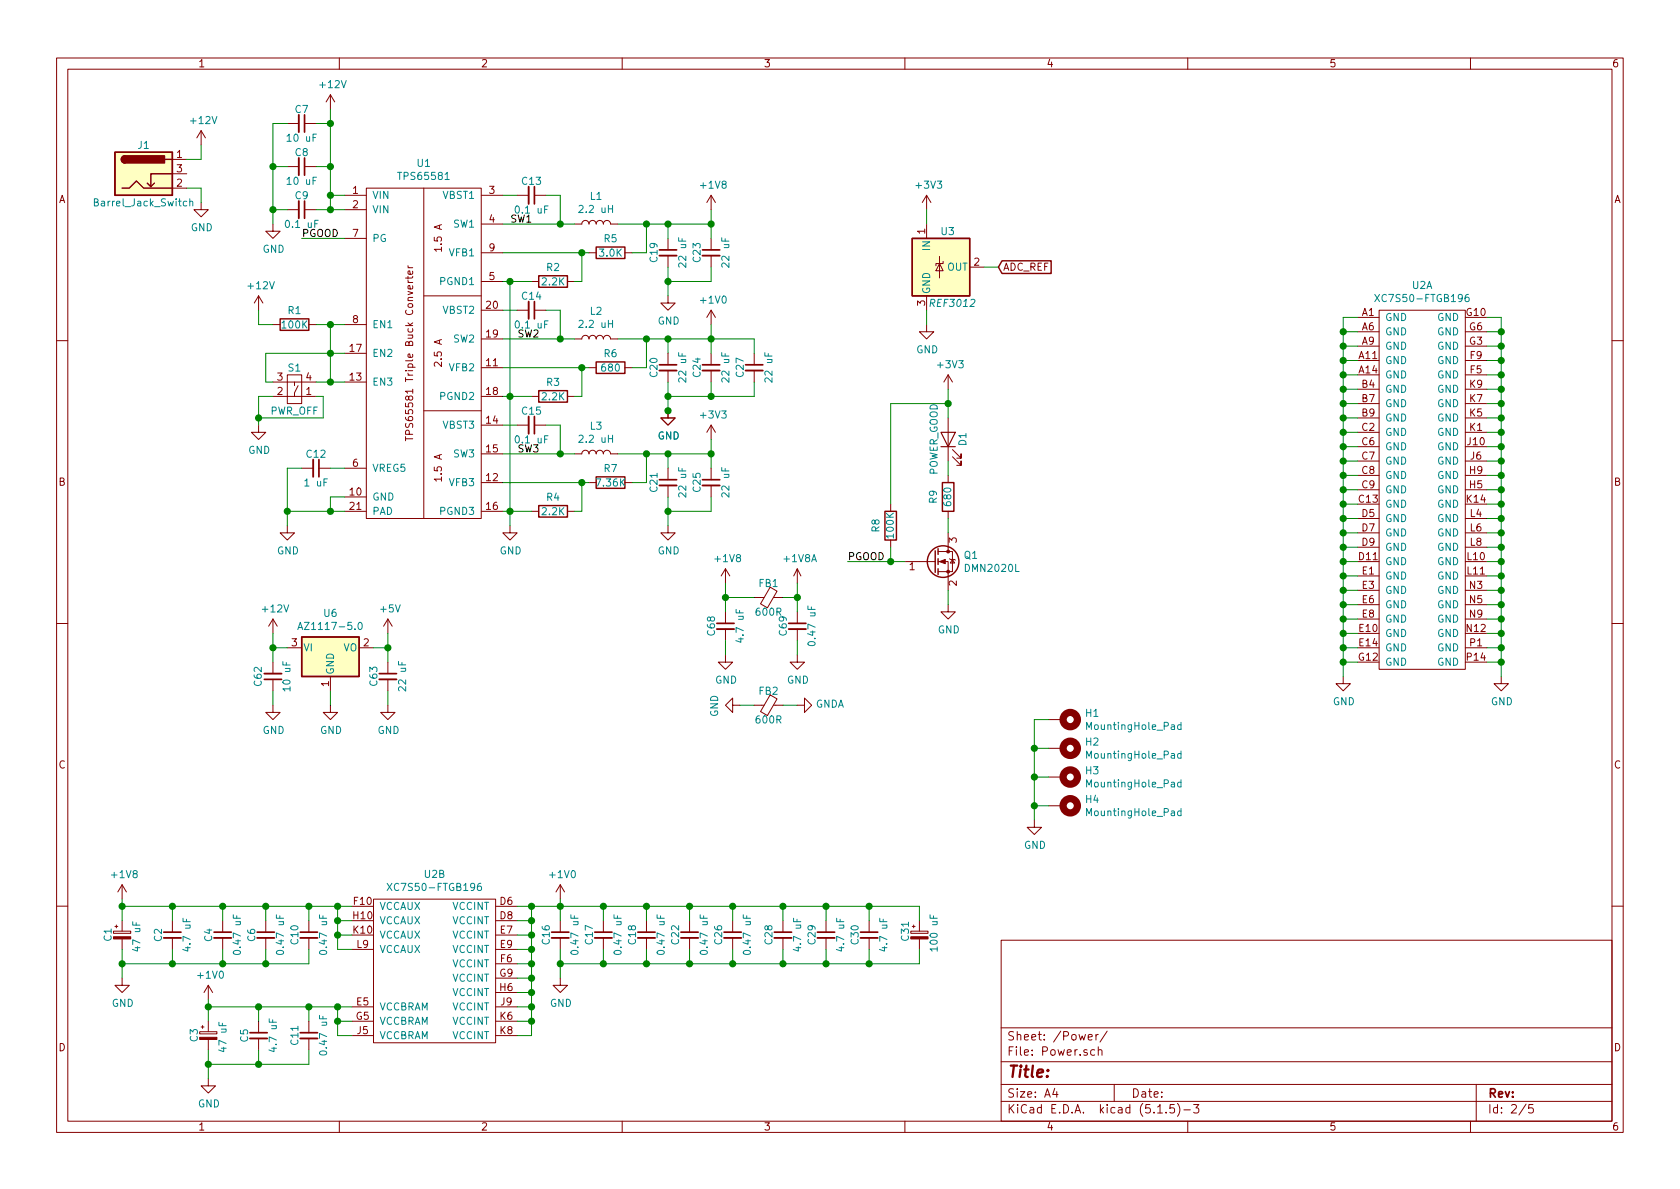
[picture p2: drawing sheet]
<svg xmlns="http://www.w3.org/2000/svg" width="297mm" height="210mm" viewBox="0 0 297 210" stroke-linecap="round" stroke-linejoin="round" font-family="sans-serif">
<defs><g id="words">
<text font-size="2.8" fill="#840000" x="178" y="190.5">Title:</text>
<g font-size="2.1" fill="#840000">
<text x="178" y="184">Sheet: /Power/</text>
<text x="178" y="186.7">File: Power.sch</text>
<text x="178" y="196.9">KiCad E.D.A. kicad (5.1.5)-3</text>
<text x="178" y="194.1">Size: A4</text>
<text x="200" y="194.1">Date:</text>
<text x="263" y="194.1">Rev:</text>
<text x="263" y="196.9">Id: 2/5</text>
</g>
<g font-size="1.8" fill="#840000">
<text x="35" y="11.9">1</text>
<text x="85" y="11.9">2</text>
<text x="135" y="11.9">3</text>
<text x="185" y="11.9">4</text>
<text x="235" y="11.9">5</text>
<text x="285" y="11.9">6</text>
<text x="31.3" y="27.9">1</text>
<text x="10.4" y="35.9">A</text>
<text x="31.3" y="33">2</text>
<text x="31.3" y="30.5">3</text>
<text x="62.4" y="34.3">1</text>
<text x="86.5" y="34.3">3</text>
<text x="285.4" y="35.9">A</text>
<text x="62.4" y="36.8">2</text>
<text x="62.4" y="41.9">7</text>
<text x="86.5" y="39.4">4</text>
<text x="163.6" y="41.4" transform="rotate(-90 163.6 41.4)">1</text>
<text x="78.1" y="44.3" transform="rotate(-90 78.1 44.3)">1.5 A</text>
<text x="86.5" y="44.4">9</text>
<text x="172.2" y="47">2</text>
<text x="177.3" y="47.9">ADC_REF</text>
<text x="86.5" y="49.5">5</text>
<text x="62.4" y="57.1">8</text>
<text x="86" y="59.7">19</text>
<text x="86" y="54.6">20</text>
<text x="163.6" y="54.1" transform="rotate(-90 163.6 54.1)">3</text>
<text x="240.8" y="55.9">A1</text>
<text x="240.8" y="58.4">A6</text>
<text x="259.3" y="55.9">G10</text>
<text x="259.8" y="58.4">G6</text>
<text x="61.9" y="62.2">17</text>
<text x="78.1" y="64.6" transform="rotate(-90 78.1 64.6)">2.5 A</text>
<text x="86" y="64.8">11</text>
<text x="240.3" y="63.5">A11</text>
<text x="240.8" y="61">A9</text>
<text x="259.8" y="61">G3</text>
<text x="260" y="63.5">F9</text>
<text x="49" y="69.8">2</text>
<text x="49" y="67.3">3</text>
<text x="54.1" y="69.8">1</text>
<text x="54.1" y="67.3">4</text>
<text x="61.9" y="67.3">13</text>
<text x="86" y="69.8">18</text>
<text x="240.3" y="66">A14</text>
<text x="240.8" y="68.6">B4</text>
<text x="240.8" y="71.1">B7</text>
<text x="259.9" y="71.1">K7</text>
<text x="259.9" y="68.6">K9</text>
<text x="260" y="66">F5</text>
<text x="73.1" y="76.1" transform="rotate(-90 73.1 76.1)">TPS65581 Triple Buck Converter</text>
<text x="86" y="74.9">14</text>
<text x="240.8" y="73.7">B9</text>
<text x="240.8" y="76.2">C2</text>
<text x="259.9" y="76.2">K1</text>
<text x="259.9" y="73.7">K5</text>
<text x="62.4" y="82.5">6</text>
<text x="86" y="80">15</text>
<text x="240.8" y="78.7">C6</text>
<text x="240.8" y="81.3">C7</text>
<text x="240.8" y="83.8">C8</text>
<text x="259.5" y="78.7">J10</text>
<text x="259.9" y="83.8">H9</text>
<text x="260" y="81.3">J6</text>
<text x="10.4" y="85.9">B</text>
<text x="61.9" y="87.6">10</text>
<text x="78.1" y="84.9" transform="rotate(-90 78.1 84.9)">1.5 A</text>
<text x="86" y="85.1">12</text>
<text x="240.3" y="88.9">C13</text>
<text x="240.8" y="86.4">C9</text>
<text x="259.4" y="88.9">K14</text>
<text x="259.9" y="86.4">H5</text>
<text x="285.4" y="85.9">B</text>
<text x="61.9" y="90.2">21</text>
<text x="86" y="90.2">16</text>
<text x="169.2" y="96" transform="rotate(-90 169.2 96)">3</text>
<text x="240.8" y="91.4">D5</text>
<text x="240.8" y="94">D7</text>
<text x="260" y="91.4">L4</text>
<text x="260" y="94">L6</text>
<text x="160.8" y="100.8">1</text>
<text x="240.3" y="99.1">D11</text>
<text x="240.8" y="96.5">D9</text>
<text x="240.9" y="101.6">E1</text>
<text x="259.5" y="99.1">L10</text>
<text x="259.5" y="101.6">L11</text>
<text x="260" y="96.5">L8</text>
<text x="169.2" y="103.6" transform="rotate(-90 169.2 103.6)">2</text>
<text x="240.9" y="104.1">E3</text>
<text x="240.9" y="106.7">E6</text>
<text x="259.9" y="104.1">N3</text>
<text x="259.9" y="106.7">N5</text>
<text x="240.4" y="111.8">E10</text>
<text x="240.9" y="109.2">E8</text>
<text x="259.4" y="111.8">N12</text>
<text x="259.9" y="109.2">N9</text>
<text x="51.6" y="114.3">3</text>
<text x="64.3" y="114.3">2</text>
<text x="240.3" y="116.8">G12</text>
<text x="240.4" y="114.3">E14</text>
<text x="259.4" y="116.8">P14</text>
<text x="259.9" y="114.3">P1</text>
<text x="58.2" y="121.4" transform="rotate(-90 58.2 121.4)">1</text>
<text x="10.4" y="135.9">C</text>
<text x="285.4" y="135.9">C</text>
<text x="62.6" y="160">F10</text>
<text x="88.4" y="160">D6</text>
<text x="62.5" y="162.6">H10</text>
<text x="62.5" y="165.1">K10</text>
<text x="63.1" y="167.6">L9</text>
<text x="88.4" y="162.6">D8</text>
<text x="88.5" y="165.1">E7</text>
<text x="88.5" y="167.6">E9</text>
<text x="88.4" y="172.7">G9</text>
<text x="88.5" y="170.2">F6</text>
<text x="63.1" y="177.8">E5</text>
<text x="88.4" y="175.3">H6</text>
<text x="88.6" y="177.8">J9</text>
<text x="10.4" y="185.9">D</text>
<text x="63" y="180.3">G5</text>
<text x="63.2" y="182.9">J5</text>
<text x="88.4" y="180.3">K6</text>
<text x="88.4" y="182.9">K8</text>
<text x="285.4" y="185.9">D</text>
<text x="35" y="199.9">1</text>
<text x="85" y="199.9">2</text>
<text x="135" y="199.9">3</text>
<text x="185" y="199.9">4</text>
<text x="235" y="199.9">5</text>
<text x="285" y="199.9">6</text>
</g>
<g font-size="1.8" fill="#008484">
<text x="56.7" y="15.6">+12V</text>
<text x="33.9" y="21.9">+12V</text>
<text x="52.2" y="20">C7</text>
<text x="24.4" y="26.3">J1</text>
<text x="51" y="25.1">10 uF</text>
<text x="52.2" y="27.6">C8</text>
<text x="73.8" y="29.5">U1</text>
<text x="51" y="32.7">10 uF</text>
<text x="52.2" y="35.2">C9</text>
<text x="65.8" y="35.2">VIN</text>
<text x="70.8" y="31.8">TPS65581</text>
<text x="78.4" y="35.2">VBST1</text>
<text x="92.4" y="32.7">C13</text>
<text x="104.4" y="35.4">L1</text>
<text x="124" y="33.4">+1V8</text>
<text x="162.1" y="33.4">+3V3</text>
<text x="17" y="36.5">Barrel_Jack_Switch</text>
<text x="33.7" y="40.9">GND</text>
<text x="50.8" y="40.3">0.1 uF</text>
<text x="65.8" y="37.7">VIN</text>
<text x="80.2" y="40.3">SW1</text>
<text x="91.4" y="37.8">0.1 uF</text>
<text x="102.7" y="37.7">2.2 uH</text>
<text x="166.4" y="41.6">U3</text>
<text x="46.4" y="44.7">GND</text>
<text x="65.8" y="42.8">PG</text>
<text x="79.6" y="45.3">VFB1</text>
<text x="96.7" y="47.9">R2</text>
<text x="106.1" y="45.4">3.0K</text>
<text x="106.8" y="42.8">R5</text>
<text x="116.3" y="46.3" transform="rotate(-90 116.3 46.3)">C19</text>
<text x="121.3" y="47" transform="rotate(-90 121.3 47)">22 uF</text>
<text x="123.9" y="46.3" transform="rotate(-90 123.9 46.3)">C23</text>
<text x="129" y="47" transform="rotate(-90 129 47)">22 uF</text>
<text x="164.5" y="44.2" transform="rotate(-90 164.5 44.2)">IN</text>
<text x="167.5" y="47.9">OUT</text>
<text x="44" y="51.1">+12V</text>
<text x="78" y="50.4">PGND1</text>
<text x="92.4" y="53">C14</text>
<text x="95.9" y="50.5">2.2K</text>
<text x="124" y="53.7">+1V0</text>
<text x="164.5" y="52.1" transform="rotate(-90 164.5 52.1)">GND</text>
<text x="244" y="53.4">XC7S50-FTGB196</text>
<text x="249.7" y="51.1">U2A</text>
<text x="50" y="58.1">100K</text>
<text x="51" y="55.5">R1</text>
<text x="65.8" y="58">EN1</text>
<text x="78.4" y="55.5">VBST2</text>
<text x="91.4" y="58.1">0.1 uF</text>
<text x="102.7" y="58">2.2 uH</text>
<text x="104.4" y="55.7">L2</text>
<text x="116.3" y="57.4">GND</text>
<text x="164.7" y="54.3">REF3012</text>
<text x="244.9" y="56.8">GND</text>
<text x="244.9" y="59.3">GND</text>
<text x="254.1" y="56.8">GND</text>
<text x="254.1" y="59.3">GND</text>
<text x="51" y="65.7">S1</text>
<text x="65.8" y="63.1">EN2</text>
<text x="79.6" y="65.7">VFB2</text>
<text x="80.2" y="60.6">SW2</text>
<text x="106.5" y="65.7">680</text>
<text x="106.8" y="63.2">R6</text>
<text x="162" y="62.5">GND</text>
<text x="165.9" y="65.1">+3V3</text>
<text x="244.9" y="64.4">GND</text>
<text x="244.9" y="61.8">GND</text>
<text x="254.1" y="64.4">GND</text>
<text x="254.1" y="61.8">GND</text>
<text x="65.8" y="68.2">EN3</text>
<text x="78" y="70.7">PGND2</text>
<text x="95.9" y="70.8">2.2K</text>
<text x="96.7" y="68.2">R3</text>
<text x="116.3" y="66.6" transform="rotate(-90 116.3 66.6)">C20</text>
<text x="121.3" y="67.3" transform="rotate(-90 121.3 67.3)">22 uF</text>
<text x="123.9" y="66.6" transform="rotate(-90 123.9 66.6)">C24</text>
<text x="129" y="67.3" transform="rotate(-90 129 67.3)">22 uF</text>
<text x="131.5" y="66.6" transform="rotate(-90 131.5 66.6)">C27</text>
<text x="136.6" y="67.3" transform="rotate(-90 136.6 67.3)">22 uF</text>
<text x="244.9" y="66.9">GND</text>
<text x="244.9" y="69.5">GND</text>
<text x="254.1" y="66.9">GND</text>
<text x="254.1" y="69.5">GND</text>
<text x="47.8" y="73.3">PWR_OFF</text>
<text x="78.4" y="75.8">VBST3</text>
<text x="92.4" y="73.3">C15</text>
<text x="104.4" y="76">L3</text>
<text x="116.3" y="77.7">GND</text>
<text x="124" y="74">+3V3</text>
<text x="244.9" y="72">GND</text>
<text x="244.9" y="74.5">GND</text>
<text x="244.9" y="77.1">GND</text>
<text x="254.1" y="77.1">GND</text>
<text x="254.1" y="74.5">GND</text>
<text x="254.1" y="72">GND</text>
<text x="43.9" y="80.3">GND</text>
<text x="54.3" y="80.9">C12</text>
<text x="65.8" y="83.4">VREG5</text>
<text x="80.2" y="80.9">SW3</text>
<text x="91.4" y="78.4">0.1 uF</text>
<text x="102.7" y="78.3">2.2 uH</text>
<text x="106.8" y="83.5">R7</text>
<text x="170.9" y="78.8" transform="rotate(-90 170.9 78.8)">D1</text>
<text x="244.9" y="79.6">GND</text>
<text x="244.9" y="82.2">GND</text>
<text x="254.1" y="79.6">GND</text>
<text x="254.1" y="82.2">GND</text>
<text x="54.1" y="86">1 uF</text>
<text x="65.8" y="88.5">GND</text>
<text x="79.6" y="86">VFB3</text>
<text x="96.7" y="88.6">R4</text>
<text x="105.6" y="86">7.36K</text>
<text x="116.3" y="86.9" transform="rotate(-90 116.3 86.9)">C21</text>
<text x="121.3" y="87.6" transform="rotate(-90 121.3 87.6)">22 uF</text>
<text x="123.9" y="86.9" transform="rotate(-90 123.9 86.9)">C25</text>
<text x="129" y="87.6" transform="rotate(-90 129 87.6)">22 uF</text>
<text x="165.7" y="89" transform="rotate(-90 165.7 89)">R9</text>
<text x="165.8" y="84.2" transform="rotate(-90 165.8 84.2)">POWER_GOOD</text>
<text x="168.2" y="89.4" transform="rotate(-90 168.2 89.4)">680</text>
<text x="244.9" y="89.8">GND</text>
<text x="244.9" y="84.7">GND</text>
<text x="244.9" y="87.2">GND</text>
<text x="254.1" y="87.2">GND</text>
<text x="254.1" y="84.7">GND</text>
<text x="254.1" y="89.8">GND</text>
<text x="65.8" y="91.1">PAD</text>
<text x="78" y="91.1">PGND3</text>
<text x="95.9" y="91.1">2.2K</text>
<text x="155.5" y="94.1" transform="rotate(-90 155.5 94.1)">R8</text>
<text x="158" y="95.1" transform="rotate(-90 158 95.1)">100K</text>
<text x="244.9" y="92.3">GND</text>
<text x="244.9" y="94.9">GND</text>
<text x="254.1" y="92.3">GND</text>
<text x="254.1" y="94.9">GND</text>
<text x="49" y="98">GND</text>
<text x="88.3" y="98">GND</text>
<text x="116.3" y="98">GND</text>
<text x="126.6" y="99.4">+1V8</text>
<text x="138.7" y="99.4">+1V8A</text>
<text x="170.5" y="98.8">Q1</text>
<text x="170.8" y="101.1">DMN2020L</text>
<text x="244.9" y="99.9">GND</text>
<text x="244.9" y="97.4">GND</text>
<text x="254.1" y="99.9">GND</text>
<text x="254.1" y="97.4">GND</text>
<text x="134.2" y="103.8">FB1</text>
<text x="244.9" y="102.5">GND</text>
<text x="244.9" y="105">GND</text>
<text x="244.9" y="107.6">GND</text>
<text x="254.1" y="102.5">GND</text>
<text x="254.1" y="105">GND</text>
<text x="254.1" y="107.6">GND</text>
<text x="46.6" y="108.3">+12V</text>
<text x="53.7" y="111.4">AZ1117-5.0</text>
<text x="57.3" y="109.1">U6</text>
<text x="67.4" y="108.3">+5V</text>
<text x="126.4" y="112.3" transform="rotate(-90 126.4 112.3)">C68</text>
<text x="131.5" y="113.3" transform="rotate(-90 131.5 113.3)">4.7 uF</text>
<text x="133.8" y="108.9">600R</text>
<text x="139.1" y="112.3" transform="rotate(-90 139.1 112.3)">C69</text>
<text x="144.2" y="113.8" transform="rotate(-90 144.2 113.8)">0.47 uF</text>
<text x="165.8" y="112">GND</text>
<text x="244.9" y="112.6">GND</text>
<text x="244.9" y="110.1">GND</text>
<text x="254.1" y="112.6">GND</text>
<text x="254.1" y="110.1">GND</text>
<text x="53.6" y="115.2">VI</text>
<text x="59.1" y="119.4" transform="rotate(-90 59.1 119.4)">GND</text>
<text x="60.7" y="115.2">VO</text>
<text x="244.9" y="115.2">GND</text>
<text x="244.9" y="117.7">GND</text>
<text x="254.1" y="115.2">GND</text>
<text x="254.1" y="117.7">GND</text>
<text x="46.3" y="121.3" transform="rotate(-90 46.3 121.3)">C62</text>
<text x="51.4" y="121.9" transform="rotate(-90 51.4 121.9)">10 uF</text>
<text x="66.7" y="121.2" transform="rotate(-90 66.7 121.2)">C63</text>
<text x="71.8" y="121.9" transform="rotate(-90 71.8 121.9)">22 uF</text>
<text x="126.4" y="120.9">GND</text>
<text x="134.2" y="122.9">FB2</text>
<text x="139.1" y="120.9">GND</text>
<text x="144.2" y="125.1">GNDA</text>
<text x="235.7" y="124.7">GND</text>
<text x="263.6" y="124.7">GND</text>
<text x="46.4" y="129.8">GND</text>
<text x="56.6" y="129.8">GND</text>
<text x="66.8" y="129.8">GND</text>
<text x="127" y="126.8" transform="rotate(-90 127 126.8)">GND</text>
<text x="133.8" y="127.9">600R</text>
<text x="192" y="126.8">H1</text>
<text x="192" y="131.8">H2</text>
<text x="192.5" y="129.1">MountingHole_Pad</text>
<text x="192" y="136.9">H3</text>
<text x="192.5" y="134.2">MountingHole_Pad</text>
<text x="192" y="142">H4</text>
<text x="192.5" y="139.2">MountingHole_Pad</text>
<text x="192.5" y="144.3">MountingHole_Pad</text>
<text x="19.9" y="155.3">+1V8</text>
<text x="75.1" y="155.2">U2B</text>
<text x="97.4" y="155.3">+1V0</text>
<text x="181.1" y="150.1">GND</text>
<text x="67.1" y="160.9">VCCAUX</text>
<text x="69.4" y="157.6">XC7S50-FTGB196</text>
<text x="80" y="160.9">VCCINT</text>
<text x="19.7" y="166.4" transform="rotate(-90 19.7 166.4)">C1</text>
<text x="24.8" y="167.9" transform="rotate(-90 24.8 167.9)">47 uF</text>
<text x="28.6" y="166.5" transform="rotate(-90 28.6 166.5)">C2</text>
<text x="33.7" y="167.9" transform="rotate(-90 33.7 167.9)">4.7 uF</text>
<text x="37.5" y="166.5" transform="rotate(-90 37.5 166.5)">C4</text>
<text x="45.1" y="166.5" transform="rotate(-90 45.1 166.5)">C6</text>
<text x="52.8" y="166.9" transform="rotate(-90 52.8 166.9)">C10</text>
<text x="67.1" y="163.4">VCCAUX</text>
<text x="67.1" y="166">VCCAUX</text>
<text x="80" y="163.4">VCCINT</text>
<text x="80" y="166">VCCINT</text>
<text x="97.2" y="166.9" transform="rotate(-90 97.2 166.9)">C16</text>
<text x="104.8" y="166.9" transform="rotate(-90 104.8 166.9)">C17</text>
<text x="112.4" y="166.9" transform="rotate(-90 112.4 166.9)">C18</text>
<text x="120.1" y="166.9" transform="rotate(-90 120.1 166.9)">C22</text>
<text x="127.7" y="166.9" transform="rotate(-90 127.7 166.9)">C26</text>
<text x="136.6" y="166.9" transform="rotate(-90 136.6 166.9)">C28</text>
<text x="141.7" y="167.9" transform="rotate(-90 141.7 167.9)">4.7 uF</text>
<text x="144.2" y="166.9" transform="rotate(-90 144.2 166.9)">C29</text>
<text x="149.3" y="167.9" transform="rotate(-90 149.3 167.9)">4.7 uF</text>
<text x="151.8" y="166.9" transform="rotate(-90 151.8 166.9)">C30</text>
<text x="156.9" y="167.9" transform="rotate(-90 156.9 167.9)">4.7 uF</text>
<text x="160.7" y="166.3" transform="rotate(-90 160.7 166.3)">C31</text>
<text x="165.8" y="167.8" transform="rotate(-90 165.8 167.8)">100 uF</text>
<text x="35.1" y="173.1">+1V0</text>
<text x="42.6" y="168.4" transform="rotate(-90 42.6 168.4)">0.47 uF</text>
<text x="50.2" y="168.4" transform="rotate(-90 50.2 168.4)">0.47 uF</text>
<text x="57.8" y="168.4" transform="rotate(-90 57.8 168.4)">0.47 uF</text>
<text x="67.1" y="168.5">VCCAUX</text>
<text x="80" y="168.5">VCCINT</text>
<text x="80" y="171.1">VCCINT</text>
<text x="80" y="173.6">VCCINT</text>
<text x="102.3" y="168.4" transform="rotate(-90 102.3 168.4)">0.47 uF</text>
<text x="109.9" y="168.4" transform="rotate(-90 109.9 168.4)">0.47 uF</text>
<text x="117.5" y="168.4" transform="rotate(-90 117.5 168.4)">0.47 uF</text>
<text x="125.1" y="168.4" transform="rotate(-90 125.1 168.4)">0.47 uF</text>
<text x="132.8" y="168.4" transform="rotate(-90 132.8 168.4)">0.47 uF</text>
<text x="19.8" y="178">GND</text>
<text x="67.1" y="178.7">VCCBRAM</text>
<text x="80" y="176.1">VCCINT</text>
<text x="80" y="178.7">VCCINT</text>
<text x="97.2" y="178">GND</text>
<text x="35" y="184.2" transform="rotate(-90 35 184.2)">C3</text>
<text x="40.1" y="185.7" transform="rotate(-90 40.1 185.7)">47 uF</text>
<text x="43.9" y="184.2" transform="rotate(-90 43.9 184.2)">C5</text>
<text x="48.9" y="185.6" transform="rotate(-90 48.9 185.6)">4.7 uF</text>
<text x="52.8" y="184.7" transform="rotate(-90 52.8 184.7)">C11</text>
<text x="67.1" y="181.2">VCCBRAM</text>
<text x="67.1" y="183.8">VCCBRAM</text>
<text x="80" y="181.2">VCCINT</text>
<text x="80" y="183.8">VCCINT</text>
<text x="57.8" y="186.2" transform="rotate(-90 57.8 186.2)">0.47 uF</text>
<text x="35" y="195.8">GND</text>
</g>
<g font-size="1.8">
<text x="53.3" y="41.9">PGOOD</text>
<text x="90.2" y="39.4">SW1</text>
<text x="91.4" y="59.7">SW2</text>
<text x="91.4" y="80">SW3</text>
<text x="149.9" y="99.1">PGOOD</text>
</g>
</g></defs>
<g fill="none" stroke="#840000" stroke-width=".18">
<path d="M10 10.3h277v189.9h-277zM12 12.2h273v186.1h-273zM58.4 16.8l-.7 1.2M58.4 16.8v2.5M58.4 16.8l.8 1.2M60 10.3v1.9M110 10.3v1.9M160 10.3v1.9M210 10.3v1.9M260 10.3v1.9M30.5 28.2h2.5M30.5 33.3h2.5"/>
<path d="M30.5 30.7h2.5M35.6 35.8v1.3h1.2l-1.2 1.2-1.3-1.2h1.3M35.6 23.1l-.8 1.3M35.6 23.1v2.5M35.6 23.1l.7 1.3M48.3 39.6v1.3h1.2l-1.2 1.3-1.3-1.3h1.3M50.8 29.5h2M50.8 37.1h2M50.8 21.8h2M53.8 29.5h2.1M53.8 37.1h2.1M53.8 21.8h2.1"/>
<path d="M61 34.5h3.8M61 37.1h3.8M64.8 33.3h20.3v58.4h-20.3zM74.9 33.3v58.4M85.1 34.5h3.8M85.1 39.6h3.8M91.4 34.5h2.1M94.5 34.5h2M101.6 39.6h1.3a.63 .63 0 0 1 .6-.6 .63 .63 0 0 1 .6 .6 .63 .63 0 0 1 .7-.6 .63 .63 0 0 1 .6 .6 .63 .63 0 0 1 .6-.6 .63 .63 0 0 1 .7 .6 .63 .63 0 0 1 .6-.6 .63 .63 0 0 1 .6 .6h1.3M125.7 34.5v2.6M125.7 34.5l-.7 1.3M125.7 34.5l.8 1.3"/>
<path d="M163.8 34.5l-.7 1.3M163.8 34.5v2.6M163.8 39.6v2.6M163.8 34.5l.8 1.3M45.7 52.3l-.7 1.3M45.7 52.3v2.6M45.7 52.3l.8 1.3M48.3 57.4h1.2M54.6 57.4h1.3M61 57.4h3.8M61 42.2h3.8M72.1 47l.1 .2 .2 .1"/>
<path d="M72.1 48.9v.4M72.1 47.3h.9M72.9 47.9l.1 .4-.2 .2-.6-.1v-.5h.2l.1 .6M73 48.9l-.2 .3h-1.1M74.9 52.3h10.2M85.1 59.9h3.8M85.1 54.9h3.8M85.1 49.8h3.8M85.1 44.7h3.8M91.4 54.9h2.1M94 49.8h1.2M94.5 54.9h2"/>
<path d="M100.3 49.8h1.3M101.6 59.9h1.3a.63 .63 0 0 1 .6-.6 .63 .63 0 0 1 .6 .6 .63 .63 0 0 1 .7-.6 .63 .63 0 0 1 .6 .6 .63 .63 0 0 1 .6-.6 .63 .63 0 0 1 .7 .6 .63 .63 0 0 1 .6-.6 .63 .63 0 0 1 .6 .6h1.3M104.1 44.7h1.3M110.5 44.7h1.3M118.1 52.3v1.3h1.3l-1.3 1.3-1.3-1.3h1.3M118.1 42.2v2M118.1 45.2v2M125.7 42.2v2M125.7 45.2v2M125.7 54.9v2.5M125.7 54.9l-.7 1.2M125.7 54.9l.8 1.2"/>
<path d="M163.8 57.4v1.3h1.3l-1.3 1.2-1.2-1.2h1.2M163.8 52.3v2.6M166.1 46.6l.7 1.3h-1.3zM166.1 45.3v3.8M166.8 46.2v.4h-1.3v.4M171.4 47.2h2.6M240 56.1h3.8M240 58.7h3.8M243.8 54.9h15.3v63.5h-15.3zM259.1 56.1h3.8M259.1 58.7h3.8M10 60.2h2"/>
<path d="M45.7 75.2v1.2h1.3l-1.3 1.3-1.3-1.3h1.3M48.3 70.1h7.6M48.3 67.6h7.6M50.8 66.3h2.5v5.1h-2.5zM52.1 67.6v.6M52.7 68.2l-.6 1.3v.6M61 67.6h3.8M61 62.5h3.8M71.7 77.2v.7M71.7 77.6h1.3M72.4 76.8l-.1-.6-.2-.1h-.3l-.1 .2v.5h1.3M74.9 72.6h10.2"/>
<path d="M85.1 70.1h3.8M85.1 65h3.8M85.1 75.2h3.8M91.4 75.2h2.1M94 70.1h1.2M94.5 75.2h2M100.3 70.1h1.3M104.1 65h1.3M110.5 65h1.3M118.1 72.6v1.3h1.3l-1.3 1.3-1.3-1.3h1.3M118.1 62.5v2M118.1 65.5v2.1"/>
<path d="M125.7 62.5v2M125.7 65.5v2.1M125.7 75.2v2.5M125.7 75.2l-.7 1.2M125.7 75.2l.8 1.2M133.3 62.5v2M133.3 65.5v2.1M167.6 66.3v2.5M167.6 73.9v7.6M167.6 66.3l-.7 1.3M167.6 66.3l.8 1.3M168.4 79.5l1.5 1.5v-.7v.7h-.7"/>
<path d="M240 63.7h3.8M240 66.3h3.8M240 61.2h3.8M240 68.8h3.8M240 71.4h3.8M240 73.9h3.8M240 76.4h3.8M240 79h3.8M259.1 63.7h3.8M259.1 66.3h3.8M259.1 61.2h3.8M259.1 68.8h3.8"/>
<path d="M259.1 71.4h3.8M259.1 73.9h3.8M259.1 76.4h3.8M259.1 79h3.8M285 60.2h2M50.8 93v1.2h1.3l-1.3 1.3-1.3-1.3h1.3M53.3 82.8h2.1M56.4 82.8h2M61 90.4h3.8M61 82.8h3.8M61 87.9h3.8M85.1 85.3h3.8"/>
<path d="M85.1 90.4h3.8M85.1 80.3h3.8M90.2 93v1.2h1.2l-1.2 1.3-1.3-1.3h1.3M94 90.4h1.2M100.3 90.4h1.3M101.6 80.3h1.3a.63 .63 0 0 1 .6-.7 .63 .63 0 0 1 .6 .7 .63 .63 0 0 1 .7-.7 .63 .63 0 0 1 .6 .7 .63 .63 0 0 1 .6-.7 .63 .63 0 0 1 .7 .7 .63 .63 0 0 1 .6-.7 .63 .63 0 0 1 .6 .7h1.3M104.1 85.3h1.3M110.5 85.3h1.3M118.1 93v1.2h1.3l-1.3 1.3-1.3-1.3h1.3M118.1 82.8v2M118.1 85.8v2.1M125.7 82.8v2"/>
<path d="M125.7 85.8v2.1M157.5 89.1v1.3M157.5 95.5v1.3M160 99.3h5.4M165.9 99.3h1.7v5.1M165.9 97.5h2.5v3.6h-2.5M167.6 84.1v1.2M167.6 90.4v1.3M167.6 94.2v3.3M167.9 98.8l.1 .1h.8l.1 .2M168.4 80.8l1.5 1.5v-.8v.8h-.7M168.4 98.9l.4 .7h-.8z"/>
<path d="M240 99.3h3.8M240 89.1h3.8M240 81.5h3.8M240 84.1h3.8M240 86.6h3.8M240 91.7h3.8M240 94.2h3.8M240 96.8h3.8M259.1 99.3h3.8M259.1 89.1h3.8M259.1 81.5h3.8M259.1 84.1h3.8"/>
<path d="M259.1 86.6h3.8M259.1 91.7h3.8M259.1 94.2h3.8M259.1 96.8h3.8M10 110.3h2M48.3 109.5l-.8 1.2M48.3 109.5v2.5M48.3 117.1v2M48.3 109.5l.7 1.2M50.8 114.5h2.5M58.4 119.6v2.6M63.5 114.5h2.5"/>
<path d="M68.6 109.5l-.8 1.2M68.6 109.5v2.5M68.6 117.1v2M68.6 109.5l.7 1.2M128.3 115.8v1.3h1.2l-1.2 1.3-1.3-1.3h1.3M128.3 100.6l-.8 1.2M128.3 100.6v2.5M128.3 108.2v2M128.3 111.2v2.1M128.3 100.6l.7 1.2M133.3 105.7h1.8M136.2 103.8l1.2 .7-1.7 3-1.2-.7z"/>
<path d="M136.8 105.7h1.6M140.3 101.8l.7-1.2v2.5M141 115.8v1.3h1.2l-1.2 1.3-1.3-1.3h1.3M141 100.6l.6 1.2M141 108.2v2M141 111.2v2.1M167.6 106.9v1.3h1.3l-1.3 1.3-1.2-1.3h1.2M237.5 119.6v1.3h1.3l-1.3 1.3-1.3-1.3h1.3M240 114.5h3.8M240 101.8h3.8M240 112h3.8M240 104.4h3.8"/>
<path d="M240 106.9h3.8M240 109.5h3.8M240 117.1h3.8M259.1 114.5h3.8M259.1 101.8h3.8M259.1 112h3.8M259.1 104.4h3.8M259.1 106.9h3.8M259.1 109.5h3.8M259.1 117.1h3.8M265.4 119.6v1.3h1.3l-1.3 1.3-1.2-1.3h1.2M285 110.3h2"/>
<path d="M48.3 124.7v1.3h1.2l-1.2 1.2-1.3-1.2h1.3M48.3 120.1v2.1M58.4 124.7v1.3h1.3l-1.3 1.2-1.3-1.2h1.3M68.6 124.7v1.3h1.2l-1.2 1.2-1.3-1.2h1.3M68.6 120.1v2.1M129.5 124.7v-1.3l-1.2 1.3 1.2 1.3v-1.3h1.3M133.3 124.7h1.8M136.2 122.9l1.2 .7-1.7 2.9-1.2-.7zM136.8 124.7h1.6M141 124.7h1.2v-1.3l1.3 1.3-1.3 1.3v-1.3M185.4 127.2h2.6M185.4 132.3h2.6"/>
<path d="M185.4 137.4h2.6M21.6 156.5v2.5M21.6 156.5l-.8 1.2M21.6 156.5l.8 1.2M66 159h21.6v25.4h-21.6zM99.1 156.5l-.8 1.2M99.1 156.5v2.5M99.1 156.5l.7 1.2M182.9 145v1.3h1.2l-1.2 1.3-1.3-1.3h1.3M185.4 142.5h2.6M10 160.2h2M20.1 164.7h3v.3h-3z"/>
<path d="M20.3 163.8h.5M20.6 163.6v.5M21.6 173v1.2h1.3l-1.3 1.3-1.3-1.3h1.3M21.6 162.8v1.9M21.6 166v1.9M30.5 162.8v2M30.5 165.9v2M36.8 174.2v2.6M36.8 174.2l-.7 1.3M36.8 174.2l.8 1.3M39.4 162.8v2M39.4 165.9v2"/>
<path d="M47 162.8v2M47 165.9v2M54.6 162.8v2M54.6 165.9v2M62.2 160.3h3.8M62.2 162.8h3.8M62.2 178h3.8M62.2 165.3h3.8M62.2 167.9h3.8M87.6 160.3h3.8M87.6 162.8h3.8M87.6 178h3.8"/>
<path d="M87.6 165.3h3.8M87.6 167.9h3.8M87.6 170.4h3.8M87.6 173h3.8M87.6 175.5h3.8M99.1 173v1.2h1.2l-1.2 1.3-1.3-1.3h1.3M99.1 162.8v2M99.1 165.9v2M106.7 162.8v2M106.7 165.9v2M114.3 162.8v2M114.3 165.9v2"/>
<path d="M121.9 162.8v2M121.9 165.9v2M129.5 162.8v2M129.5 165.9v2M138.4 162.8v2M138.4 165.9v2M146 162.8v2M146 165.9v2M153.7 162.8v2M153.7 165.9v2M161 164.7h3.1v.3h-3.1zM161.3 163.8h.5"/>
<path d="M161.5 163.6v.5M162.6 162.8v1.9M162.6 166v1.9M177 166.3h108v32h-108zM285 160.2h2M35.3 182.4h3.1v.4h-3.1zM35.6 181.6h.5M35.8 181.4v.5M36.8 190.7v1.3h1.3l-1.3 1.3-1.2-1.3h1.2M36.8 180.6v1.8M36.8 183.8v1.9M45.7 180.6v2"/>
<path d="M45.7 183.6v2.1M54.6 180.6v2M54.6 183.6v2.1M60 198.3v1.9M62.2 180.6h3.8M62.2 183.1h3.8M87.6 180.6h3.8M87.6 183.1h3.8M110 198.3v1.9M160 198.3v1.9M177 194.8h108M177 191.8h108"/>
<path d="M177 187.8h108M177 181.8h108M186.5 192.5l-.4 1h1M186.8 193v1M192.4 183.4l.7-.1v-.3l-.5-.1-.2 .2 .1 .7h.6M193.5 185.7l-.4-.1-.3 .3 .1 .6 .2 .1 .4-.1M193.8 182.9v1M194.2 185.7h.1a.37 .37 0 0 1 .5 .1v.8M194.2 182.9l-.4 .2v.1M194.2 185.1v1.5M195.8 182.3l-1.3 2M197 191.8v3"/>
<path d="M204.7 196.8h.8M206.2 196.7v.1M207.6 195.3h-.7l-.1 .7 .2-.1 .5 .1 .2 .2-.1 .5-.2 .1-.6-.1M208.2 195.1a1.71 1.71 0 0 1 0 2.3M209.3 196.3h1.2M210 198.3v1.9M211 195.3h1l-.5 .6 .4 .1v.7l-.2 .1-.7-.1M260 198.3v1.9M261 191.8v6.5M269.8 195.2l-1.2 2M271 195.3h-.7v.7l.2-.1 .5 .1 .1 .2-.1 .5-.2 .1-.5-.1"/>
</g>
<g fill="none" stroke="#840000" stroke-width=".33">
<path d="M52.8 20.3v3.1M52.8 27.9v3.1M52.8 35.6v3M93.5 33v3.1M93.5 53.3v3.1M116.6 45.2h3M124.2 45.2h3.1M93.5 73.7v3M116.6 65.5h3M124.2 65.5h3.1M131.8 65.5h3.1M55.4 81.3v3"/>
<path d="M116.6 85.8h3M124.2 85.8h3.1M46.7 119.1h3.1M126.7 111.2h3.1M139.4 111.2h3.1M67.1 120.1h3M29 165.9h3M37.8 165.9h3.1M45.5 165.9h3M53.1 165.9h3M97.5 165.9h3.1M105.2 165.9h3"/>
<path d="M112.8 165.9h3M120.4 165.9h3M128 165.9h3.1M136.9 165.9h3.1M144.5 165.9h3.1M152.1 165.9h3.1M44.2 183.6h3M53.1 183.6h3"/>
</g>
<g fill="none" stroke="#840000" stroke-width=".3">
<path d="M53.8 20.3v3.1M53.8 27.9v3.1M53.8 35.6v3M94.5 33v3.1M94.5 53.3v3.1M116.6 44.2h3M124.2 44.2h3.1M94.5 73.7v3M116.6 64.5h3M124.2 64.5h3.1M131.8 64.5h3.1M56.4 81.3v3"/>
<path d="M116.6 84.8h3M124.2 84.8h3.1M67.1 119.1h3M126.7 110.2h3.1M139.4 110.2h3.1M46.7 120.1h3.1M29 164.8h3M37.8 164.8h3.1M45.5 164.8h3M53.1 164.8h3M97.5 164.8h3.1M105.2 164.8h3"/>
<path d="M112.8 164.8h3M120.4 164.8h3M128 164.8h3.1M136.9 164.8h3.1M144.5 164.8h3.1M152.1 164.8h3.1M44.2 182.6h3M53.1 182.6h3"/>
</g>
<path d="M166.4 76.4h2.5l-1.3 2.6zM166.4 79h2.5" fill="none" stroke="#840000" stroke-width=".2"/>
<g fill="none" stroke="#840000" stroke-width=".25">
<path d="M20.3 26.9h10.2v7.6h-10.2zM21.6 33.3h1.3l1.2-1.3 1.3 1.3h5.1M22.1 27.6a.63 .63 0 0 0-.6 .6 .63 .63 0 0 0 .6 .6M27.3 32.4l-.6 .6M29.2 28.2h1.3M30.5 30.7h-3.8v2.3l-.7-.6M49.5 56.4h5.1v2h-5.1zM95.2 48.8h5.1v2h-5.1zM105.4 43.7h5.1v2h-5.1zM161.3 42.2h10.1v10.1h-10.1zM177.2 46.1h8.7v2.3h-8.7l-.7-1.2zM95.2 69.1h5.1v2h-5.1z"/>
<path d="M105.4 64h5.1v2h-5.1zM95.2 89.4h5.1v2h-5.1zM105.4 84.3h5.1v2.1h-5.1zM156.5 90.4h2v5.1h-2zM165.4 97.4v3.8M165.9 97v1M165.9 98.8v1M166.6 85.3h2.1v5.1h-2.1zM53.3 112.6h10.2v7h-10.2zM165.9 100.6v1"/>
<circle cx="166.8" cy="99.3" r="2.79"/>
</g>
<g fill="#840000" stroke="#840000" stroke-width=".18">
<path d="M166.1 99.3l1-.4v.8z"/>
<path d="M20.1 165.7h3v.3h-3z"/>
<path d="M35.3 183.4h3.1v.4h-3.1z"/>
<path d="M161 165.7h3.1v.3h-3.1z"/>
<circle cx="167.6" cy="101.1" r=".25"/>
<circle cx="167.6" cy="97.5" r=".25"/>
</g>
<g fill="#ffffc2" stroke="#ffffc2" stroke-width=".18">
<path d="M161.3 42.2h10.1v10.1h-10.1z"/>
<path d="M53.3 112.6h10.2v7h-10.2z"/>
<path d="M20.3 26.9h10.2v7.6h-10.2z"/>
</g>
<g fill="none" stroke="#008484" stroke-width=".18">
<path d="M33.6 35.7l.1-.1h.3l.1 .8M33.6 35.1v1.3M78.7 31.7h.7M243.1 52.1l.8 1.2M243.9 52.1l-.8 1.2M259.6 52.1h-.2a.79 .79 0 0 0-.1 1.2l.4-.1v-.5l-.4-.2-.3 .3M52.7 111.3l.4-1.2 .4 1.2M52.8 111h.6M63.4 110.2l.2-.1a.67 .67 0 0 1 .5 .6 .67 .67 0 0 1-.5 .6l-.3-.5zM142.8 107.2v.6h1.3M208.8 128.2h-.3l-.3 .2 .1 .6h.5M208.8 133.3l-.3-.1-.3 .3 .1 .5h.5"/>
<path d="M208.8 138.4l-.3-.1-.3 .3 .1 .5h.5M208.8 127.7v1.3M208.8 132.8v1.3M208.8 137.9v1.3M68.5 156.2l.8 1.3M69.3 156.2l-.8 1.3M85 156.2h-.2a.79 .79 0 0 0-.1 1.3l.4-.2v-.5l-.4-.1-.3 .2M208.8 143.5l-.3-.1-.3 .2 .1 .6h.5M208.8 143v1.2M41.2 161.8v.6h1.3M48.9 161.8v.6h1.2M56.5 179.5v.7h1.3"/>
<path d="M56.5 161.8v.6h1.3M100.9 161.8v.6h1.3M108.6 161.8v.6h1.2M116.2 161.8v.6h1.2M123.8 161.8v.6h1.3M131.4 161.8v.6h1.3"/>
</g>
<g fill="#840000" stroke="#840000" stroke-width=".25">
<path d="M21.6 27.7l.5-.1v1.2a.64 .64 0 0 1-.6-.4 .64 .64 0 0 1 .1-.7z"/>
<path d="M22.1 27.6h7v1.2h-7z"/>
</g>
<g fill="none" stroke="#840000" stroke-width="1.3">
<circle cx="189.2" cy="127.2" r="1.27"/>
<circle cx="189.2" cy="132.3" r="1.27"/>
<circle cx="189.2" cy="137.4" r="1.27"/>
<circle cx="189.2" cy="142.5" r="1.27"/>
</g>
<g fill="none" stroke="#008400" stroke-width=".18">
<path d="M58.4 19.3v17.8M33 33.3h2.6v2.5M35.6 25.6v2.6h-2.6M48.3 37.1h2.5M48.3 29.5h2.5M50.8 21.8h-2.5v17.8M55.9 37.1h5.1M55.9 29.5h2.5M55.9 21.8h2.5M58.4 34.5h2.6M88.9 39.6h12.7M88.9 34.5h2.5"/>
<path d="M96.5 34.5h2.6v5.1M109.2 39.6h16.5M114.3 39.6v5.1h-2.5M118.1 39.6v2.6M125.7 37.1v5.1M163.8 37.1v2.5M45.7 54.9v2.5h2.6M53.3 42.2h7.7M55.9 57.4h5.1M58.4 57.4v10.2M88.9 59.9h12.7M88.9 49.8h5.1"/>
<path d="M88.9 54.9h2.5M88.9 44.7h15.2M90.2 49.8v43.2M96.5 54.9h2.6v5M102.9 44.7v5.1h-1.3M109.2 59.9h24.1v2.6M114.3 59.9v5.1h-2.5M118.1 47.2v5.1M118.1 59.9v2.6M125.7 47.2v2.6h-7.6M125.7 57.4v5.1M163.8 54.9v2.5"/>
<path d="M174 47.2h2.5M237.5 58.7h2.5M240 56.1h-2.5v63.5M262.9 56.1h2.5v63.5M262.9 58.7h2.5M48.3 70.1h-2.6v5.1M55.9 70.1h1.2v3.8h-11.4M55.9 67.6h5.1M61 62.5h-14v5.1h1.3M88.9 70.1h5.1M88.9 65h15.2M88.9 75.2h2.5"/>
<path d="M96.5 75.2h2.6v5.1M102.9 65v5.1h-1.3M118.1 67.6v5M125.7 67.6v2.5M125.7 77.7v5.1M133.3 67.6v2.5h-15.2M167.6 71.4h-10.1v17.7M167.6 68.8v5.1M237.5 73.9h2.5M237.5 71.4h2.5M237.5 68.8h2.5M237.5 66.3h2.5"/>
<path d="M237.5 63.7h2.5M237.5 61.2h2.5M237.5 79h2.5M237.5 76.4h2.5M262.9 73.9h2.5M262.9 71.4h2.5M262.9 68.8h2.5M262.9 66.3h2.5M262.9 63.7h2.5M262.9 61.2h2.5M262.9 79h2.5M262.9 76.4h2.5"/>
<path d="M50.8 90.4h10.2M53.3 82.8h-2.5v10.2M58.4 82.8h2.6M61 87.9h-2.6v2.5M88.9 90.4h5.1M88.9 80.3h12.7M88.9 85.3h15.2M102.9 85.3v5.1h-1.3M109.2 80.3h16.5M114.3 80.3v5h-2.5M118.1 80.3v2.5M118.1 87.9v5.1"/>
<path d="M125.7 87.9v2.5h-7.6M149.9 99.3h10.1M157.5 96.8v2.5M167.6 81.5v2.6M167.6 91.7v2.5M237.5 91.7h2.5M237.5 86.6h2.5M237.5 89.1h2.5M237.5 94.2h2.5M237.5 96.8h2.5M237.5 99.3h2.5M237.5 84.1h2.5"/>
<path d="M237.5 81.5h2.5M262.9 91.7h2.5M262.9 86.6h2.5M262.9 89.1h2.5M262.9 94.2h2.5M262.9 96.8h2.5M262.9 99.3h2.5M262.9 84.1h2.5M262.9 81.5h2.5M48.3 114.5h2.5M48.3 112v5.1M66 114.5h2.6"/>
<path d="M68.6 112v5.1M128.3 103.1v5.1M128.3 113.3v2.5M128.3 105.7h5M138.4 105.7h2.6M141 103.1v5.1M141 113.3v2.5M167.6 104.4v2.5M237.5 106.9h2.5M237.5 104.4h2.5M237.5 101.8h2.5M237.5 117.1h2.5"/>
<path d="M237.5 114.5h2.5M237.5 112h2.5M237.5 109.5h2.5M262.9 106.9h2.5M262.9 104.4h2.5M262.9 101.8h2.5M262.9 117.1h2.5M262.9 114.5h2.5M262.9 112h2.5M262.9 109.5h2.5M48.3 122.2v2.5M58.4 122.2v2.5"/>
<path d="M68.6 122.2v2.5M130.8 124.7h2.5M138.4 124.7h2.6M182.9 132.3h2.5M182.9 137.4h2.5M185.4 127.2h-2.5v17.8M21.6 159v3.8M99.1 159v3.8M182.9 142.5h2.5M21.6 160.3h40.6M21.6 167.9v5.1M30.5 160.3v2.5"/>
<path d="M30.5 167.9v2.5M36.8 176.8v3.8M36.8 178h25.4M39.4 160.3v2.5M39.4 167.9v2.5M45.7 178v2.6M47 160.3v2.5M47 167.9v2.5M54.6 160.3v2.5M54.6 167.9v2.5h-33M54.6 178v2.6M59.7 160.3v7.6h2.5"/>
<path d="M59.7 178v5.1h2.5M59.7 165.3h2.5M59.7 162.8h2.5M91.4 165.3h2.6M91.4 162.8h2.6M91.4 160.3h71.2v2.5M91.4 167.9h2.6M91.4 178h2.6M91.4 170.4h2.6M91.4 175.5h2.6M91.4 173h2.6M94 160.3v22.8h-2.6"/>
<path d="M99.1 167.9v5.1M106.7 160.3v2.5M106.7 167.9v2.5M114.3 160.3v2.5M114.3 167.9v2.5M121.9 160.3v2.5M121.9 167.9v2.5M129.5 160.3v2.5M129.5 167.9v2.5M138.4 160.3v2.5M138.4 167.9v2.5M146 160.3v2.5"/>
<path d="M146 167.9v2.5M153.7 160.3v2.5M153.7 167.9v2.5M162.6 167.9v2.5h-63.5M36.8 185.7v5M45.7 185.7v2.5M54.6 185.7v2.5h-17.8M59.7 180.6h2.5M91.4 180.6h2.6"/>
</g>
<g fill="#008400" stroke="#008400" stroke-width=".25">
<circle cx="118.1" cy="39.6" r=".51"/>
<circle cx="118.1" cy="59.9" r=".51"/>
<circle cx="118.1" cy="49.8" r=".51"/>
<circle cx="182.9" cy="142.5" r=".51"/>
<circle cx="99.1" cy="39.6" r=".51"/>
<circle cx="182.9" cy="137.4" r=".51"/>
<circle cx="58.4" cy="37.1" r=".51"/>
<circle cx="102.9" cy="85.3" r=".51"/>
<circle cx="102.9" cy="65" r=".51"/>
<circle cx="237.5" cy="91.7" r=".51"/>
<circle cx="114.3" cy="59.9" r=".51"/>
<circle cx="45.7" cy="73.9" r=".51"/>
<circle cx="99.1" cy="59.9" r=".51"/>
<circle cx="48.3" cy="114.5" r=".51"/>
<circle cx="141" cy="105.7" r=".51"/>
<circle cx="118.1" cy="70.1" r=".51"/>
<circle cx="167.6" cy="71.4" r=".51"/>
<circle cx="128.3" cy="105.7" r=".51"/>
<circle cx="48.3" cy="37.1" r=".51"/>
<circle cx="157.5" cy="99.3" r=".51"/>
<circle cx="48.3" cy="29.5" r=".51"/>
<circle cx="58.4" cy="34.5" r=".51"/>
<circle cx="99.1" cy="80.3" r=".51"/>
<circle cx="68.6" cy="114.5" r=".51"/>
<circle cx="58.4" cy="29.5" r=".51"/>
<circle cx="58.4" cy="90.4" r=".51"/>
<circle cx="182.9" cy="132.3" r=".51"/>
<circle cx="58.4" cy="21.8" r=".51"/>
<circle cx="102.9" cy="44.7" r=".51"/>
<circle cx="114.3" cy="39.6" r=".51"/>
<circle cx="265.4" cy="86.6" r=".51"/>
<circle cx="265.4" cy="66.3" r=".51"/>
<circle cx="265.4" cy="68.8" r=".51"/>
<circle cx="146.1" cy="160.3" r=".51"/>
<circle cx="265.4" cy="71.4" r=".51"/>
<circle cx="138.4" cy="160.3" r=".51"/>
<circle cx="265.4" cy="73.9" r=".51"/>
<circle cx="265.4" cy="76.4" r=".51"/>
<circle cx="129.5" cy="160.3" r=".51"/>
<circle cx="265.4" cy="79" r=".51"/>
<circle cx="121.9" cy="160.3" r=".51"/>
<circle cx="265.4" cy="81.5" r=".51"/>
<circle cx="265.4" cy="84.1" r=".51"/>
<circle cx="114.3" cy="160.3" r=".51"/>
<circle cx="153.7" cy="160.3" r=".51"/>
<circle cx="106.7" cy="160.3" r=".51"/>
<circle cx="265.4" cy="89.1" r=".51"/>
<circle cx="265.4" cy="91.7" r=".51"/>
<circle cx="99.1" cy="160.3" r=".51"/>
<circle cx="265.4" cy="94.2" r=".51"/>
<circle cx="265.4" cy="96.8" r=".51"/>
<circle cx="153.7" cy="170.4" r=".51"/>
<circle cx="265.4" cy="99.3" r=".51"/>
<circle cx="265.4" cy="101.8" r=".51"/>
<circle cx="146.1" cy="170.4" r=".51"/>
<circle cx="265.4" cy="104.4" r=".51"/>
<circle cx="138.4" cy="170.4" r=".51"/>
<circle cx="94" cy="173" r=".51"/>
<circle cx="54.6" cy="178" r=".51"/>
<circle cx="59.7" cy="178" r=".51"/>
<circle cx="59.7" cy="180.6" r=".51"/>
<circle cx="45.7" cy="178" r=".51"/>
<circle cx="30.5" cy="160.3" r=".51"/>
<circle cx="94" cy="180.6" r=".51"/>
<circle cx="39.4" cy="160.3" r=".51"/>
<circle cx="47" cy="160.3" r=".51"/>
<circle cx="94" cy="178" r=".51"/>
<circle cx="54.6" cy="160.3" r=".51"/>
<circle cx="94" cy="175.5" r=".51"/>
<circle cx="59.7" cy="160.3" r=".51"/>
<circle cx="265.4" cy="106.9" r=".51"/>
<circle cx="59.7" cy="162.8" r=".51"/>
<circle cx="59.7" cy="165.3" r=".51"/>
<circle cx="94" cy="170.4" r=".51"/>
<circle cx="21.6" cy="160.3" r=".51"/>
<circle cx="94" cy="167.9" r=".51"/>
<circle cx="36.8" cy="178" r=".51"/>
<circle cx="94" cy="165.3" r=".51"/>
<circle cx="94" cy="162.8" r=".51"/>
<circle cx="265.4" cy="58.7" r=".51"/>
<circle cx="94" cy="160.3" r=".51"/>
<circle cx="265.4" cy="61.2" r=".51"/>
<circle cx="265.4" cy="63.7" r=".51"/>
<circle cx="237.5" cy="109.5" r=".51"/>
<circle cx="21.6" cy="170.4" r=".51"/>
<circle cx="237.5" cy="89.1" r=".51"/>
<circle cx="50.8" cy="90.4" r=".51"/>
<circle cx="237.5" cy="94.2" r=".51"/>
<circle cx="237.5" cy="96.8" r=".51"/>
<circle cx="237.5" cy="99.3" r=".51"/>
<circle cx="125.7" cy="70.1" r=".51"/>
<circle cx="237.5" cy="101.8" r=".51"/>
<circle cx="125.7" cy="39.6" r=".51"/>
<circle cx="237.5" cy="104.4" r=".51"/>
<circle cx="125.7" cy="80.3" r=".51"/>
<circle cx="237.5" cy="106.9" r=".51"/>
<circle cx="125.7" cy="59.9" r=".51"/>
<circle cx="237.5" cy="86.6" r=".51"/>
<circle cx="237.5" cy="112" r=".51"/>
<circle cx="90.2" cy="49.8" r=".51"/>
<circle cx="237.5" cy="114.5" r=".51"/>
<circle cx="90.2" cy="70.1" r=".51"/>
<circle cx="237.5" cy="117.1" r=".51"/>
<circle cx="90.2" cy="90.4" r=".51"/>
<circle cx="58.4" cy="62.5" r=".51"/>
<circle cx="118.1" cy="72.6" r=".51"/>
<circle cx="58.4" cy="57.4" r=".51"/>
<circle cx="118.1" cy="90.4" r=".51"/>
<circle cx="58.4" cy="67.6" r=".51"/>
<circle cx="118.1" cy="80.3" r=".51"/>
<circle cx="237.5" cy="66.3" r=".51"/>
<circle cx="265.4" cy="109.5" r=".51"/>
<circle cx="129.5" cy="170.4" r=".51"/>
<circle cx="265.4" cy="112" r=".51"/>
<circle cx="121.9" cy="170.4" r=".51"/>
<circle cx="265.4" cy="114.5" r=".51"/>
<circle cx="265.4" cy="117.1" r=".51"/>
<circle cx="114.3" cy="170.4" r=".51"/>
<circle cx="106.7" cy="170.4" r=".51"/>
<circle cx="237.5" cy="58.7" r=".51"/>
<circle cx="99.1" cy="170.4" r=".51"/>
<circle cx="237.5" cy="61.2" r=".51"/>
<circle cx="237.5" cy="63.7" r=".51"/>
<circle cx="114.3" cy="80.3" r=".51"/>
<circle cx="45.7" cy="188.2" r=".51"/>
<circle cx="237.5" cy="68.8" r=".51"/>
<circle cx="36.8" cy="188.2" r=".51"/>
<circle cx="237.5" cy="71.4" r=".51"/>
<circle cx="237.5" cy="73.9" r=".51"/>
<circle cx="237.5" cy="76.4" r=".51"/>
<circle cx="47" cy="170.4" r=".51"/>
<circle cx="237.5" cy="79" r=".51"/>
<circle cx="39.4" cy="170.4" r=".51"/>
<circle cx="237.5" cy="81.5" r=".51"/>
<circle cx="237.5" cy="84.1" r=".51"/>
<circle cx="30.5" cy="170.4" r=".51"/>
</g>
<use href="#words"/>
</svg>
